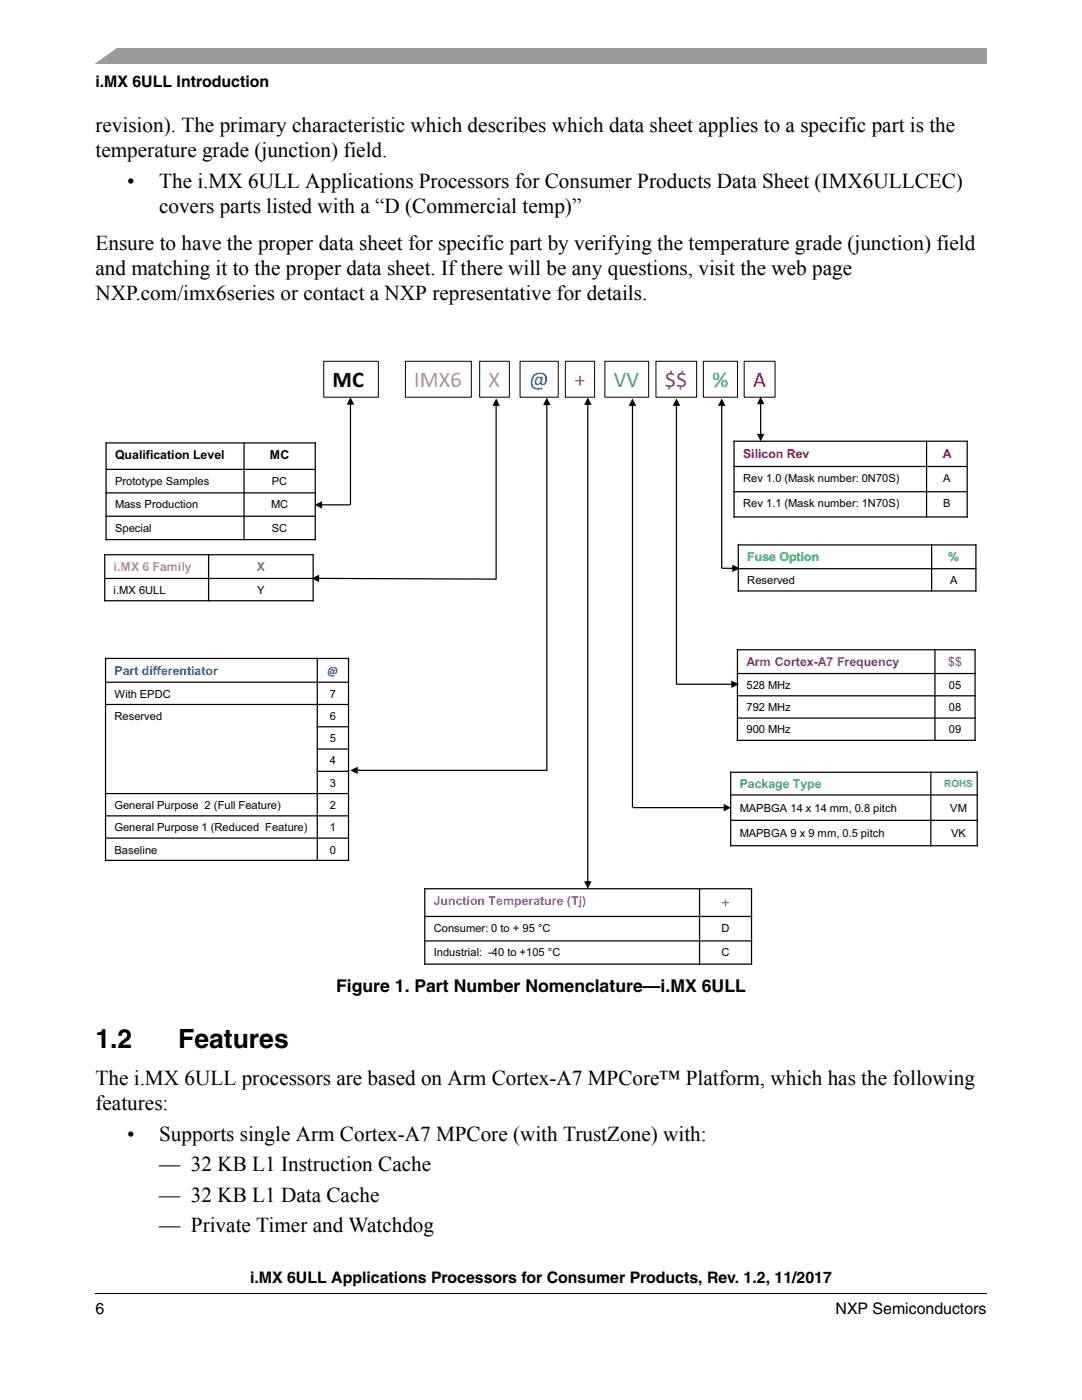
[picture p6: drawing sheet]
<svg xmlns="http://www.w3.org/2000/svg" width="216mm" height="279mm" viewBox="0 0 216 279" stroke-linecap="round" stroke-linejoin="round" font-family="sans-serif">
<defs><g id="words">
<g font-size="5.3">
<text x="19" y="209.1">1.2</text>
<text x="35.6" y="209.1">Features</text>
</g>
<text font-size="4.4" x="66.4" y="77.1">MC</text>
<g font-size="4.4" fill="#c96">
<text x="82.7" y="77.1">IMX6</text>
<text x="97.5" y="77.1">X</text>
</g>
<text font-size="4.4" fill="#06f" x="105.6" y="77.1">@</text>
<text font-size="4.4" fill="#c0f" x="114.6" y="77.1">+</text>
<text font-size="4.4" fill="#35978f" x="122.5" y="77.1">VV</text>
<text font-size="4.4" fill="#7030a0" x="132.7" y="77.1">$$</text>
<text font-size="4.4" fill="#0c0" x="142.1" y="77.1">%</text>
<text font-size="4.4" fill="#f00" x="150.3" y="77.1">A</text>
<g font-size="4.2">
<text x="19" y="26.3">revision). The primary characteristic which describes which data sheet applies to a specific part is the</text>
<text x="19.1" y="31.2">temperature grade (junction) field.</text>
<text x="25.4" y="37.6">•</text>
<text x="31.7" y="37.6">The i.MX 6ULL Applications Processors for Consumer Products Data Sheet (IMX6ULLCEC)</text>
<text x="31.7" y="42.5">covers parts listed with a “D (Commercial temp)”</text>
<text x="19" y="50">Ensure to have the proper data sheet for specific part by verifying the temperature grade (junction) field</text>
<text x="19" y="54.9">and matching it to the proper data sheet. If there will be any questions, visit the web page</text>
<text x="19" y="59.8">NXP.com/imx6series or contact a NXP representative for details.</text>
<text x="19" y="221.4">features:</text>
<text x="19" y="216.5">The i.MX 6ULL processors are based on Arm Cortex-A7 MPCore™ Platform, which has the following</text>
<text x="25.4" y="227.8">•</text>
<text x="31.7" y="227.8">Supports single Arm Cortex-A7 MPCore (with TrustZone) with:</text>
<text x="31.7" y="233.8">— 32 KB L1 Instruction Cache</text>
<text x="31.7" y="239.8">— 32 KB L1 Data Cache</text>
<text x="31.7" y="245.8">— Private Timer and Watchdog</text>
</g>
<text font-size="3.5" x="67.1" y="198.1">Figure 1. Part Number Nomenclature—i.MX 6ULL</text>
<g font-size="3.2">
<text x="19.1" y="17.4">i.MX 6ULL Introduction</text>
<text x="49.9" y="256.1">i.MX 6ULL Applications Processors for Consumer Products, Rev. 1.2, 11/2017</text>
<text x="19.1" y="262.3">6</text>
<text x="166.7" y="262.3">NXP Semiconductors</text>
</g>
<text font-size="3" fill="#c0f" x="143.9" y="181.2">+</text>
<g font-size="2.5">
<text x="23" y="91.7">Qualification Level</text>
<text x="53.9" y="91.7">MC</text>
</g>
<g font-size="2.5" fill="#f00">
<text x="148.3" y="91.4">Silicon Rev</text>
<text x="188.1" y="91.4">A</text>
</g>
<g font-size="2.5" fill="#0c0">
<text x="149.1" y="112.1">Fuse Option</text>
<text x="189.2" y="112.1">%</text>
</g>
<text font-size="2.5" fill="#c96" x="22.7" y="114">i.MX 6 Family</text>
<text font-size="2.5" fill="#c90" x="51.2" y="114">X</text>
<g font-size="2.5" fill="#06f">
<text x="22.8" y="134.7">Part differentiator</text>
<text x="65.3" y="134.7">@</text>
</g>
<g font-size="2.5" fill="#7030a0">
<text x="148.9" y="133">Arm Cortex-A7 Frequency</text>
<text x="189.2" y="133">$$</text>
</g>
<text font-size="2.5" fill="#35978f" x="147.6" y="157.3">Package Type</text>
<text font-size="2.5" fill="#c0f" x="86.5" y="180.7">Junction Temperature (Tj)</text>
<g font-size="2.2">
<text x="23" y="96.7">Prototype Samples</text>
<text x="23" y="101.4">Mass Production</text>
<text x="54.1" y="101.4">MC</text>
<text x="54.3" y="96.7">PC</text>
<text x="148.3" y="96.2">Rev 1.0 (Mask number: 0N70S)</text>
<text x="148.3" y="101.2">Rev 1.1 (Mask number: 1N70S)</text>
<text x="188.2" y="96.2">A</text>
<text x="188.2" y="101.2">B</text>
<text x="23" y="106.1">Special</text>
<text x="54.2" y="106.1">SC</text>
<text x="22.7" y="118.5">i.MX 6ULL</text>
<text x="51.3" y="118.5">Y</text>
<text x="149.1" y="116.6">Reserved</text>
<text x="189.6" y="116.6">A</text>
<text x="148.9" y="137.5">528 MHz</text>
<text x="189.3" y="137.5">05</text>
<text x="22.8" y="139.2">With EPDC</text>
<text x="22.8" y="143.7">Reserved</text>
<text x="65.8" y="139.2">7</text>
<text x="65.8" y="143.7">6</text>
<text x="148.9" y="141.9">792 MHz</text>
<text x="189.3" y="141.9">08</text>
<text x="65.8" y="148.1">5</text>
<text x="148.9" y="146.4">900 MHz</text>
<text x="189.3" y="146.4">09</text>
<text x="65.8" y="152.6">4</text>
<text x="22.8" y="161.5">General Purpose 2 (Full Feature)</text>
<text x="65.8" y="157">3</text>
<text x="65.8" y="161.5">2</text>
<text x="22.8" y="165.9">General Purpose 1 (Reduced Feature)</text>
<text x="65.8" y="165.9">1</text>
<text x="147.6" y="162">MAPBGA 14 x 14 mm, 0.8 pitch</text>
<text x="147.6" y="167.1">MAPBGA 9 x 9 mm, 0.5 pitch</text>
<text x="189.6" y="162">VM</text>
<text x="189.8" y="167.1">VK</text>
<text x="22.8" y="170.3">Baseline</text>
<text x="65.8" y="170.3">0</text>
<text x="86.5" y="186">Consumer: 0 to + 95 °C</text>
<text x="144" y="186">D</text>
<text x="86.5" y="190.9">Industrial: -40 to +105 °C</text>
<text x="144" y="190.9">C</text>
</g>
<text font-size="2" fill="#35978f" x="188.4" y="157.2">ROHS</text>
</g></defs>
<path d="M19 258.1v.1z" fill="#000"/>
<path d="M19 258.1h177.8" fill="none" stroke="#000" stroke-width=".2"/>
<path d="M19 9.5h177.8v3.2h-177.8z" fill="#9a9a9a"/>
<path d="M17.1 9.2h6.8l-5.3 3.8h-1.5z" fill="#fff"/>
<g fill="#fff">
<path d="M19 64.4h177.8v128.8h-177.8z"/>
<path d="M19 64.4h177.9v128.9h-177.9z"/>
</g>
<g fill="none" stroke="#000" stroke-width=".25">
<path d="M21 88.4h42M21 93.7h42M21 98.4h42M21.2 88.3v19.5M48.7 88.3v19.5M62.9 88.3v19.5M20.8 115.4h41.8M20.8 110.7h41.8M20.8 119.9h41.8M20.9 110.6v9.4M21 107.7h42M21 103h42"/>
<path d="M41.6 110.6v9.4M62.5 110.6v9.4M20.9 131.4h48.8M20.9 136.2h48.8M21.1 131.3v40.5M63.3 131.3v40.5M69.5 131.3v40.5M147 134.4h47.7M147 138.9h47.7M147 129.7h47.7M147.1 129.6v18.3M186.6 129.6v18.3"/>
<path d="M194.6 129.6v18.3M20.9 158.4h48.8M20.9 140.6h48.8M63.2 145h6.5M63.2 149.5h6.5M63.2 153.9h6.5M145.7 158.6h49.4M145.7 154.1h49.4M145.8 154v14.9M147 143.3h47.7M147 147.8h47.7M185.7 154v14.9"/>
<path d="M195 154v14.9M20.9 171.7h48.8M20.9 162.8h48.8M20.9 167.3h48.8M84.6 177.4h65.5M84.8 177.2v15.3M139.6 177.2v15.3M145.7 163.7h49.4M145.7 168.8h49.4M150 177.2v15.3M84.6 182.9h65.5M84.6 187.8h65.5"/>
<path d="M84.6 192.4h65.5"/>
</g>
<path d="M117.2 80.6v95.5h.2v-95.5zM116.5 175.9l.8 1.5 .7-1.5zM117.3 79.3l-.8 1.5h1.5z" fill="#000"/>
<g fill="#fff">
<path d="M146.5 88.1h46.5v10h-46.5z"/>
<path d="M146.5 98.1h46.5v5.1h-46.5z"/>
</g>
<g fill="none" stroke="#000" stroke-width=".25">
<path d="M146.4 93.1h46.7M146.4 98.1h46.7M146.4 88.1h46.7M146.5 87.9v15.4M184.9 87.9v15.4M193 87.9v15.4M146.4 103.2h46.7M147.2 113.5h47.7M147.2 108.8h47.7M147.2 117.9h47.7M147.3 108.6v9.5M185.9 108.6v9.5"/>
<path d="M194.7 108.6v9.5"/>
</g>
<g fill="#000">
<path d="M151.7 80.4v6.4h.2v-6.4zM151 86.6l.8 1.5 .7-1.5zM151.8 79.2l-.8 1.5h1.5z"/>
<path d="M69.8 80.5v20.3h.3v-20.3zM69.9 79.3l-.7 1.5h1.5z"/>
<path d="M64 100.6v.3h5.9v-.3zM62.8 100.8l1.5 .7v-1.5z"/>
<path d="M98.9 80.7v34.9h.2v-34.9zM99 79.5l-.7 1.5h1.4z"/>
<path d="M63.4 115.3l35.7 .1v.3l-35.7-.1zM62.2 115.4l1.5-.7v1.5z"/>
<path d="M144 113.3h2.4v.3l-2.4-.1zM146.1 112.7l1.5 .7-1.5 .8z"/>
<path d="M143.9 80.7h.2v32.7h-.2zM144 79.5l.8 1.5h-1.5z"/>
<path d="M135 136.4h11.2v.3h-11.2zM145.9 135.8l1.5 .8-1.5 .7z"/>
<path d="M134.9 80.7h.2v55.9h-.2zM135 79.5l.7 1.5h-1.5z"/>
<path d="M71.1 153.6v.3h38.1v-.3zM69.9 153.7l1.5 .8v-1.5z"/>
<path d="M109 80.6h.2v73.1h-.2zM109.1 79.4l.7 1.4h-1.4z"/>
<path d="M126.1 80.7v80.5h.2v-80.5zM126.2 79.5l-.7 1.5h1.4z"/>
<path d="M126.3 161.1v.2h18.3v-.2zM144.4 160.4v1.5l1.5-.7z"/>
</g>
<path d="M64.6 72.1h10.9v7.2h-10.9zM80.9 72.1h13.2v7.2h-13.2zM95.7 72.1h5.9v7.2h-5.9zM103.8 72.1h7.6v7.2h-7.6zM112.8 72.1h5.8v7.2h-5.8zM120.7 72.1h8.7v7.2h-8.7zM130.9 72.1h8.1v7.2h-8.1zM140.3 72.1h6.9v7.2h-6.9zM148.5 72.1h6.2v7.2h-6.2z" fill="none" stroke="#000" stroke-width=".2"/>
<use href="#words"/>
</svg>
